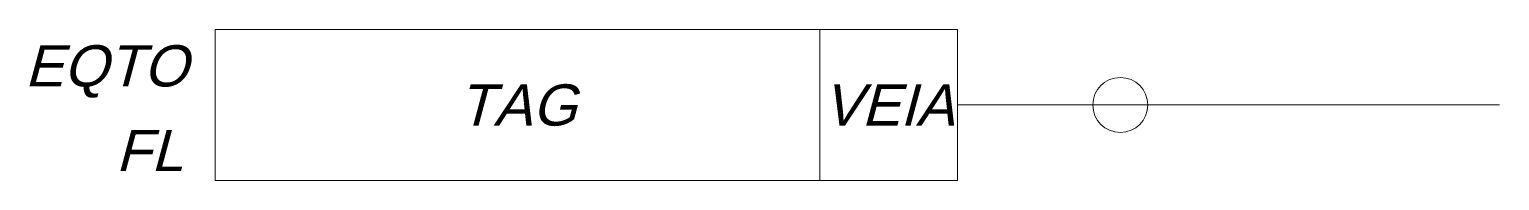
# Model space of a CAD drawing. Header units: millimetres. Extents: x -4 to 49.5, y -66.4 to -60.9.
import ezdxf
from ezdxf.enums import TextEntityAlignment as Align

# ---------------------------------------------------------------- set-up
doc = ezdxf.new("R2010")
doc.units = ezdxf.units.MM
doc.header["$MEASUREMENT"] = 0
doc.layers.get('0').update_dxf_attribs({"linetype": 'CONTINUOUS'})
doc.styles.add('ARIAL', font='arial.ttf')

msp = doc.modelspace()

# ---------------------------------------------------------------- linework, layer by layer
at = {"linetype": 'Continuous', "lineweight": 0}
msp.add_line((24.75, -60.927), (24.75, -66.427), dxfattribs=at)
at = {"color": 7, "linetype": 'Continuous', "lineweight": 0}
msp.add_line((29.769, -63.677), (49.473, -63.677), dxfattribs=at)
at = {"linetype": 'Continuous', "lineweight": 0}
msp.add_lwpolyline([(2.75, -60.927), (2.75, -66.427), (29.75, -66.427), (29.75, -60.927)], close=True, dxfattribs=at)
at = {"color": 7, "linetype": 'Continuous', "lineweight": 0}
msp.add_circle((35.677, -63.677), 1, dxfattribs=at)

# ---------------------------------------------------------------- texts
at = {"color": 7, "style": 'ARIAL', "oblique": 15}
for tag, p in [('EQTO', (1.76, -62.253)), ('FL', (1.579, -65.332))]:
    msp.add_attdef(tag, text='', height=1.5, rotation=360, dxfattribs=at).set_placement(p, align=Align.MIDDLE_RIGHT)
for tag, p in [('TAG', (13.75, -63.677)), ('VEIA', (27.25, -63.677))]:
    msp.add_attdef(tag, text='', height=1.5, rotation=360, dxfattribs=at).set_placement(p, align=Align.MIDDLE_CENTER)

doc.saveas('drawing.dxf')
